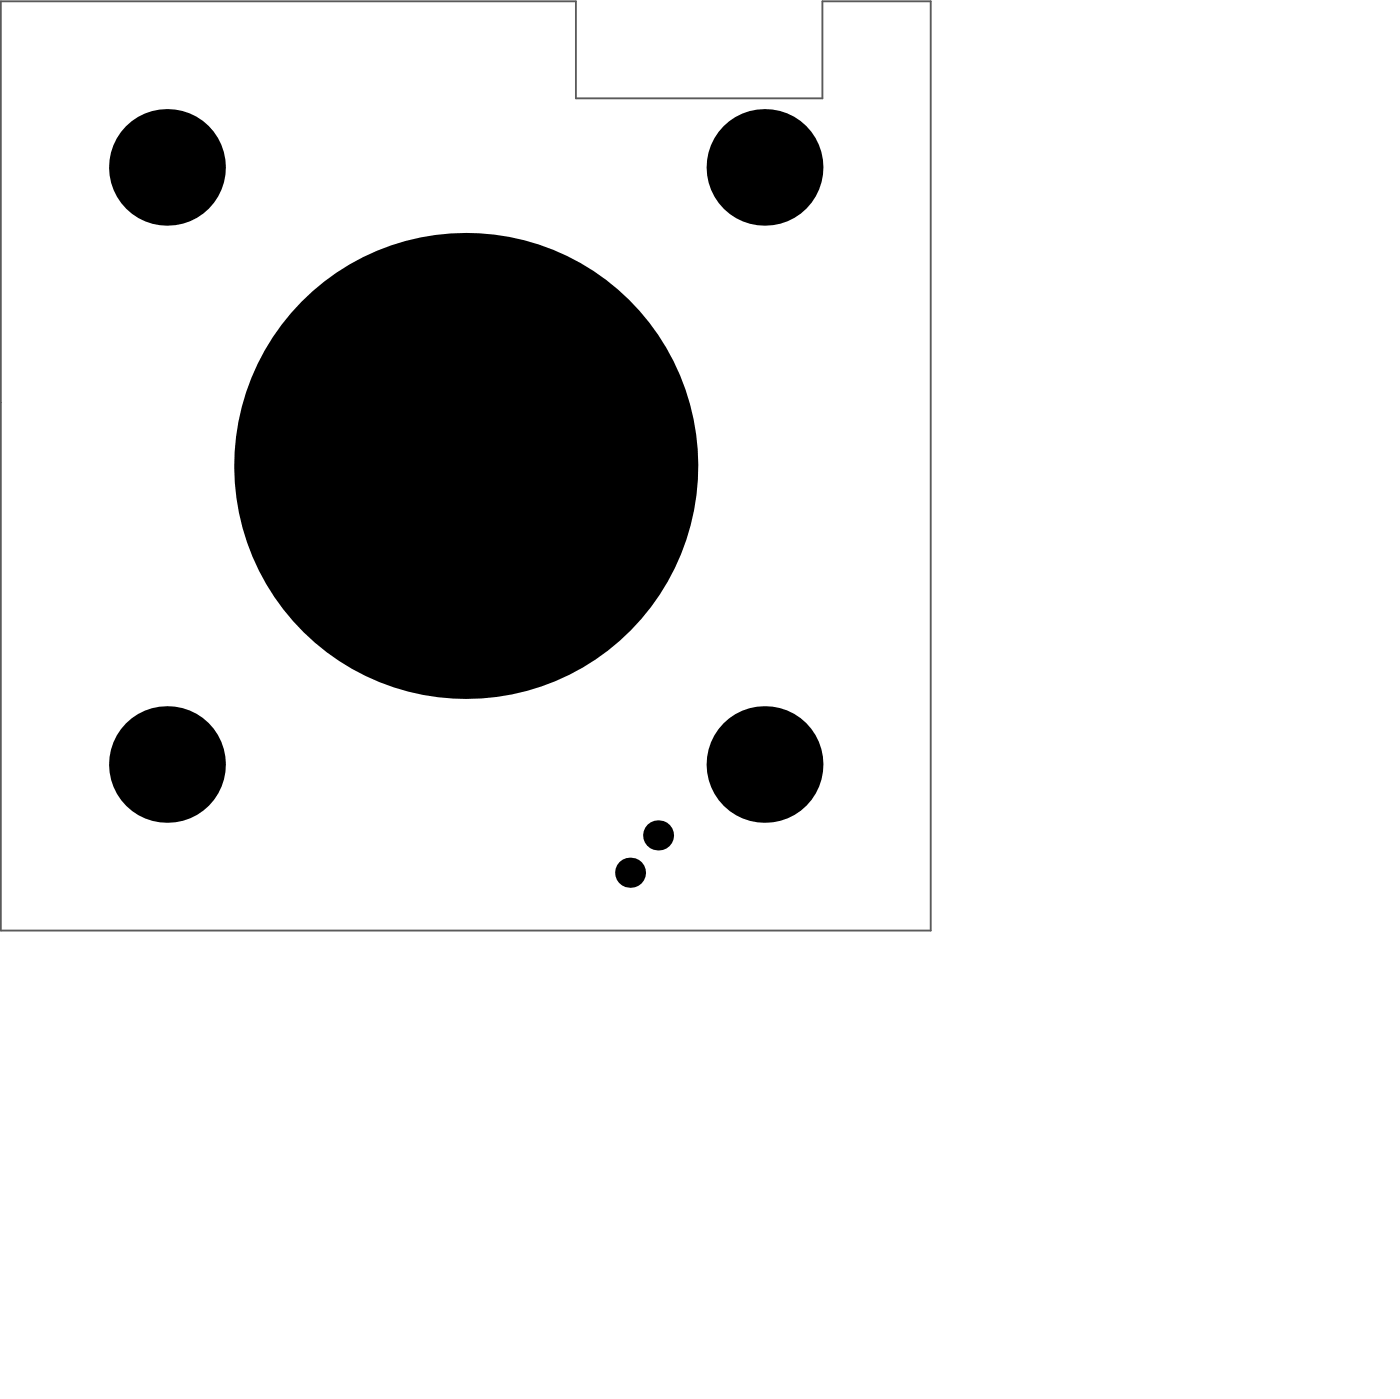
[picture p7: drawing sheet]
<svg xmlns="http://www.w3.org/2000/svg" width="250mm" height="249mm" viewBox="0 0 250 249" stroke-linecap="round" stroke-linejoin="round" font-family="sans-serif">
<path d="M.1 .2h102.6v17.3h44v-17.3h19.3v165.7h-165.9z" fill="none" stroke="#5a5a5a" stroke-width=".33"/>
<g fill="#000">
<circle cx="29.8" cy="29.8" r="10.4"/>
<circle cx="136.4" cy="29.8" r="10.4"/>
<circle cx="59.6" cy="59.6" r="1.34"/>
<circle cx="61.4" cy="57.9" r="1.34"/>
<circle cx="63.1" cy="56.1" r="1.34"/>
<circle cx="63.4" cy="59.9" r="1.34"/>
<circle cx="65.1" cy="58.1" r="1.34"/>
<circle cx="101.1" cy="58.1" r="1.34"/>
<circle cx="102.8" cy="59.9" r="1.34"/>
<circle cx="103.1" cy="56.1" r="1.34"/>
<circle cx="104.8" cy="57.9" r="1.34"/>
<circle cx="106.6" cy="59.6" r="1.34"/>
<circle cx="56.1" cy="63.1" r="1.34"/>
<circle cx="57.9" cy="61.4" r="1.34"/>
<circle cx="58.1" cy="65.1" r="1.34"/>
<circle cx="59.9" cy="63.4" r="1.34"/>
<circle cx="60.1" cy="67.1" r="1.34"/>
<circle cx="61.6" cy="61.6" r="1.34"/>
<circle cx="61.9" cy="65.4" r="1.34"/>
<circle cx="62.1" cy="69.1" r="1.34"/>
<circle cx="63.6" cy="63.6" r="1.34"/>
<circle cx="63.9" cy="67.4" r="1.34"/>
<circle cx="64.1" cy="71.1" r="1.34"/>
<circle cx="65.4" cy="61.9" r="1.34"/>
<circle cx="65.6" cy="65.6" r="1.34"/>
<circle cx="65.9" cy="69.3" r="1.34"/>
<circle cx="66.1" cy="73.1" r="1.34"/>
<circle cx="67.1" cy="60.1" r="1.34"/>
<circle cx="67.4" cy="63.9" r="1.34"/>
<circle cx="67.6" cy="67.6" r="1.34"/>
<circle cx="67.9" cy="71.3" r="1.34"/>
<circle cx="69.1" cy="62.1" r="1.34"/>
<circle cx="69.4" cy="65.9" r="1.34"/>
<circle cx="69.6" cy="69.6" r="1.34"/>
<circle cx="71.1" cy="64.1" r="1.34"/>
<circle cx="71.4" cy="67.8" r="1.34"/>
<circle cx="73.1" cy="66.1" r="1.34"/>
<circle cx="79.8" cy="79.7" r="1.34"/>
<circle cx="81.9" cy="79.7" r="1.34"/>
<circle cx="84.3" cy="79.7" r="1.34"/>
<circle cx="86.4" cy="79.7" r="1.34"/>
<circle cx="93.1" cy="66.1" r="1.34"/>
<circle cx="94.8" cy="67.8" r="1.34"/>
<circle cx="95.1" cy="64.1" r="1.34"/>
<circle cx="96.6" cy="69.6" r="1.34"/>
<circle cx="96.8" cy="65.9" r="1.34"/>
<circle cx="97.1" cy="62.1" r="1.34"/>
<circle cx="98.3" cy="71.3" r="1.34"/>
<circle cx="98.6" cy="67.6" r="1.34"/>
<circle cx="98.8" cy="63.9" r="1.34"/>
<circle cx="99.1" cy="60.1" r="1.34"/>
<circle cx="100.1" cy="73.1" r="1.34"/>
<circle cx="100.3" cy="69.3" r="1.34"/>
<circle cx="100.6" cy="65.6" r="1.34"/>
<circle cx="100.8" cy="61.9" r="1.34"/>
<circle cx="102.1" cy="71.1" r="1.34"/>
<circle cx="102.3" cy="67.4" r="1.34"/>
<circle cx="102.6" cy="63.6" r="1.34"/>
<circle cx="104.1" cy="69.1" r="1.34"/>
<circle cx="104.3" cy="65.4" r="1.34"/>
<circle cx="104.6" cy="61.6" r="1.34"/>
<circle cx="106.1" cy="67.1" r="1.34"/>
<circle cx="106.3" cy="63.4" r="1.34"/>
<circle cx="108.1" cy="65.1" r="1.34"/>
<circle cx="108.3" cy="61.4" r="1.34"/>
<circle cx="110.1" cy="63.1" r="1.34"/>
<circle cx="60.1" cy="99" r="1.34"/>
<circle cx="62.1" cy="97" r="1.34"/>
<circle cx="63.9" cy="98.8" r="1.34"/>
<circle cx="64.1" cy="95" r="1.34"/>
<circle cx="65.9" cy="96.8" r="1.34"/>
<circle cx="66.1" cy="93" r="1.34"/>
<circle cx="67.6" cy="98.5" r="1.34"/>
<circle cx="67.9" cy="94.8" r="1.34"/>
<circle cx="69.6" cy="96.5" r="1.34"/>
<circle cx="71.4" cy="98.3" r="1.34"/>
<circle cx="79.8" cy="84.2" r="1.34"/>
<circle cx="79.8" cy="86.4" r="1.34"/>
<circle cx="79.8" cy="81.9" r="1.34"/>
<circle cx="81.9" cy="84.2" r="1.34"/>
<circle cx="81.9" cy="86.4" r="1.34"/>
<circle cx="81.9" cy="81.9" r="1.34"/>
<circle cx="83.1" cy="83.1" r="41.4"/>
<circle cx="84.3" cy="84.2" r="1.34"/>
<circle cx="84.3" cy="86.4" r="1.34"/>
<circle cx="84.3" cy="81.9" r="1.34"/>
<circle cx="86.4" cy="84.2" r="1.34"/>
<circle cx="86.4" cy="86.4" r="1.34"/>
<circle cx="86.4" cy="81.9" r="1.34"/>
<circle cx="94.9" cy="98.3" r="1.34"/>
<circle cx="96.7" cy="96.5" r="1.34"/>
<circle cx="98.4" cy="94.8" r="1.34"/>
<circle cx="98.7" cy="98.5" r="1.34"/>
<circle cx="100.1" cy="93" r="1.34"/>
<circle cx="100.4" cy="96.8" r="1.34"/>
<circle cx="102.1" cy="95" r="1.34"/>
<circle cx="102.4" cy="98.8" r="1.34"/>
<circle cx="104.1" cy="97" r="1.34"/>
<circle cx="106.1" cy="99" r="1.34"/>
<circle cx="56.1" cy="103" r="1.34"/>
<circle cx="57.9" cy="104.8" r="1.34"/>
<circle cx="58.1" cy="101" r="1.34"/>
<circle cx="59.6" cy="106.5" r="1.34"/>
<circle cx="59.9" cy="102.8" r="1.34"/>
<circle cx="61.4" cy="108.3" r="1.34"/>
<circle cx="61.6" cy="104.5" r="1.34"/>
<circle cx="61.9" cy="100.8" r="1.34"/>
<circle cx="63.1" cy="110" r="1.34"/>
<circle cx="63.4" cy="106.3" r="1.34"/>
<circle cx="63.6" cy="102.5" r="1.34"/>
<circle cx="65.1" cy="108" r="1.34"/>
<circle cx="65.4" cy="104.3" r="1.34"/>
<circle cx="65.6" cy="100.5" r="1.34"/>
<circle cx="67.1" cy="106" r="1.34"/>
<circle cx="67.4" cy="102.3" r="1.34"/>
<circle cx="69.1" cy="104" r="1.34"/>
<circle cx="69.4" cy="100.3" r="1.34"/>
<circle cx="71.1" cy="102" r="1.34"/>
<circle cx="73.1" cy="100" r="1.34"/>
<circle cx="93.1" cy="100" r="1.34"/>
<circle cx="95.1" cy="102" r="1.34"/>
<circle cx="96.9" cy="100.3" r="1.34"/>
<circle cx="97.1" cy="104" r="1.34"/>
<circle cx="98.9" cy="102.3" r="1.34"/>
<circle cx="99.1" cy="106" r="1.34"/>
<circle cx="100.7" cy="100.5" r="1.34"/>
<circle cx="100.9" cy="104.3" r="1.34"/>
<circle cx="101.1" cy="108" r="1.34"/>
<circle cx="102.7" cy="102.5" r="1.34"/>
<circle cx="102.9" cy="106.3" r="1.34"/>
<circle cx="103.1" cy="110" r="1.34"/>
<circle cx="104.4" cy="100.8" r="1.34"/>
<circle cx="104.7" cy="104.5" r="1.34"/>
<circle cx="104.9" cy="108.3" r="1.34"/>
<circle cx="106.4" cy="102.8" r="1.34"/>
<circle cx="106.7" cy="106.5" r="1.34"/>
<circle cx="108.1" cy="101" r="1.34"/>
<circle cx="108.4" cy="104.8" r="1.34"/>
<circle cx="110.1" cy="103" r="1.34"/>
<circle cx="29.8" cy="136.3" r="10.4"/>
<circle cx="136.4" cy="136.3" r="10.4"/>
<circle cx="112.4" cy="155.6" r="2.68"/>
<circle cx="117.4" cy="148.9" r="2.68"/>
</g>
</svg>
